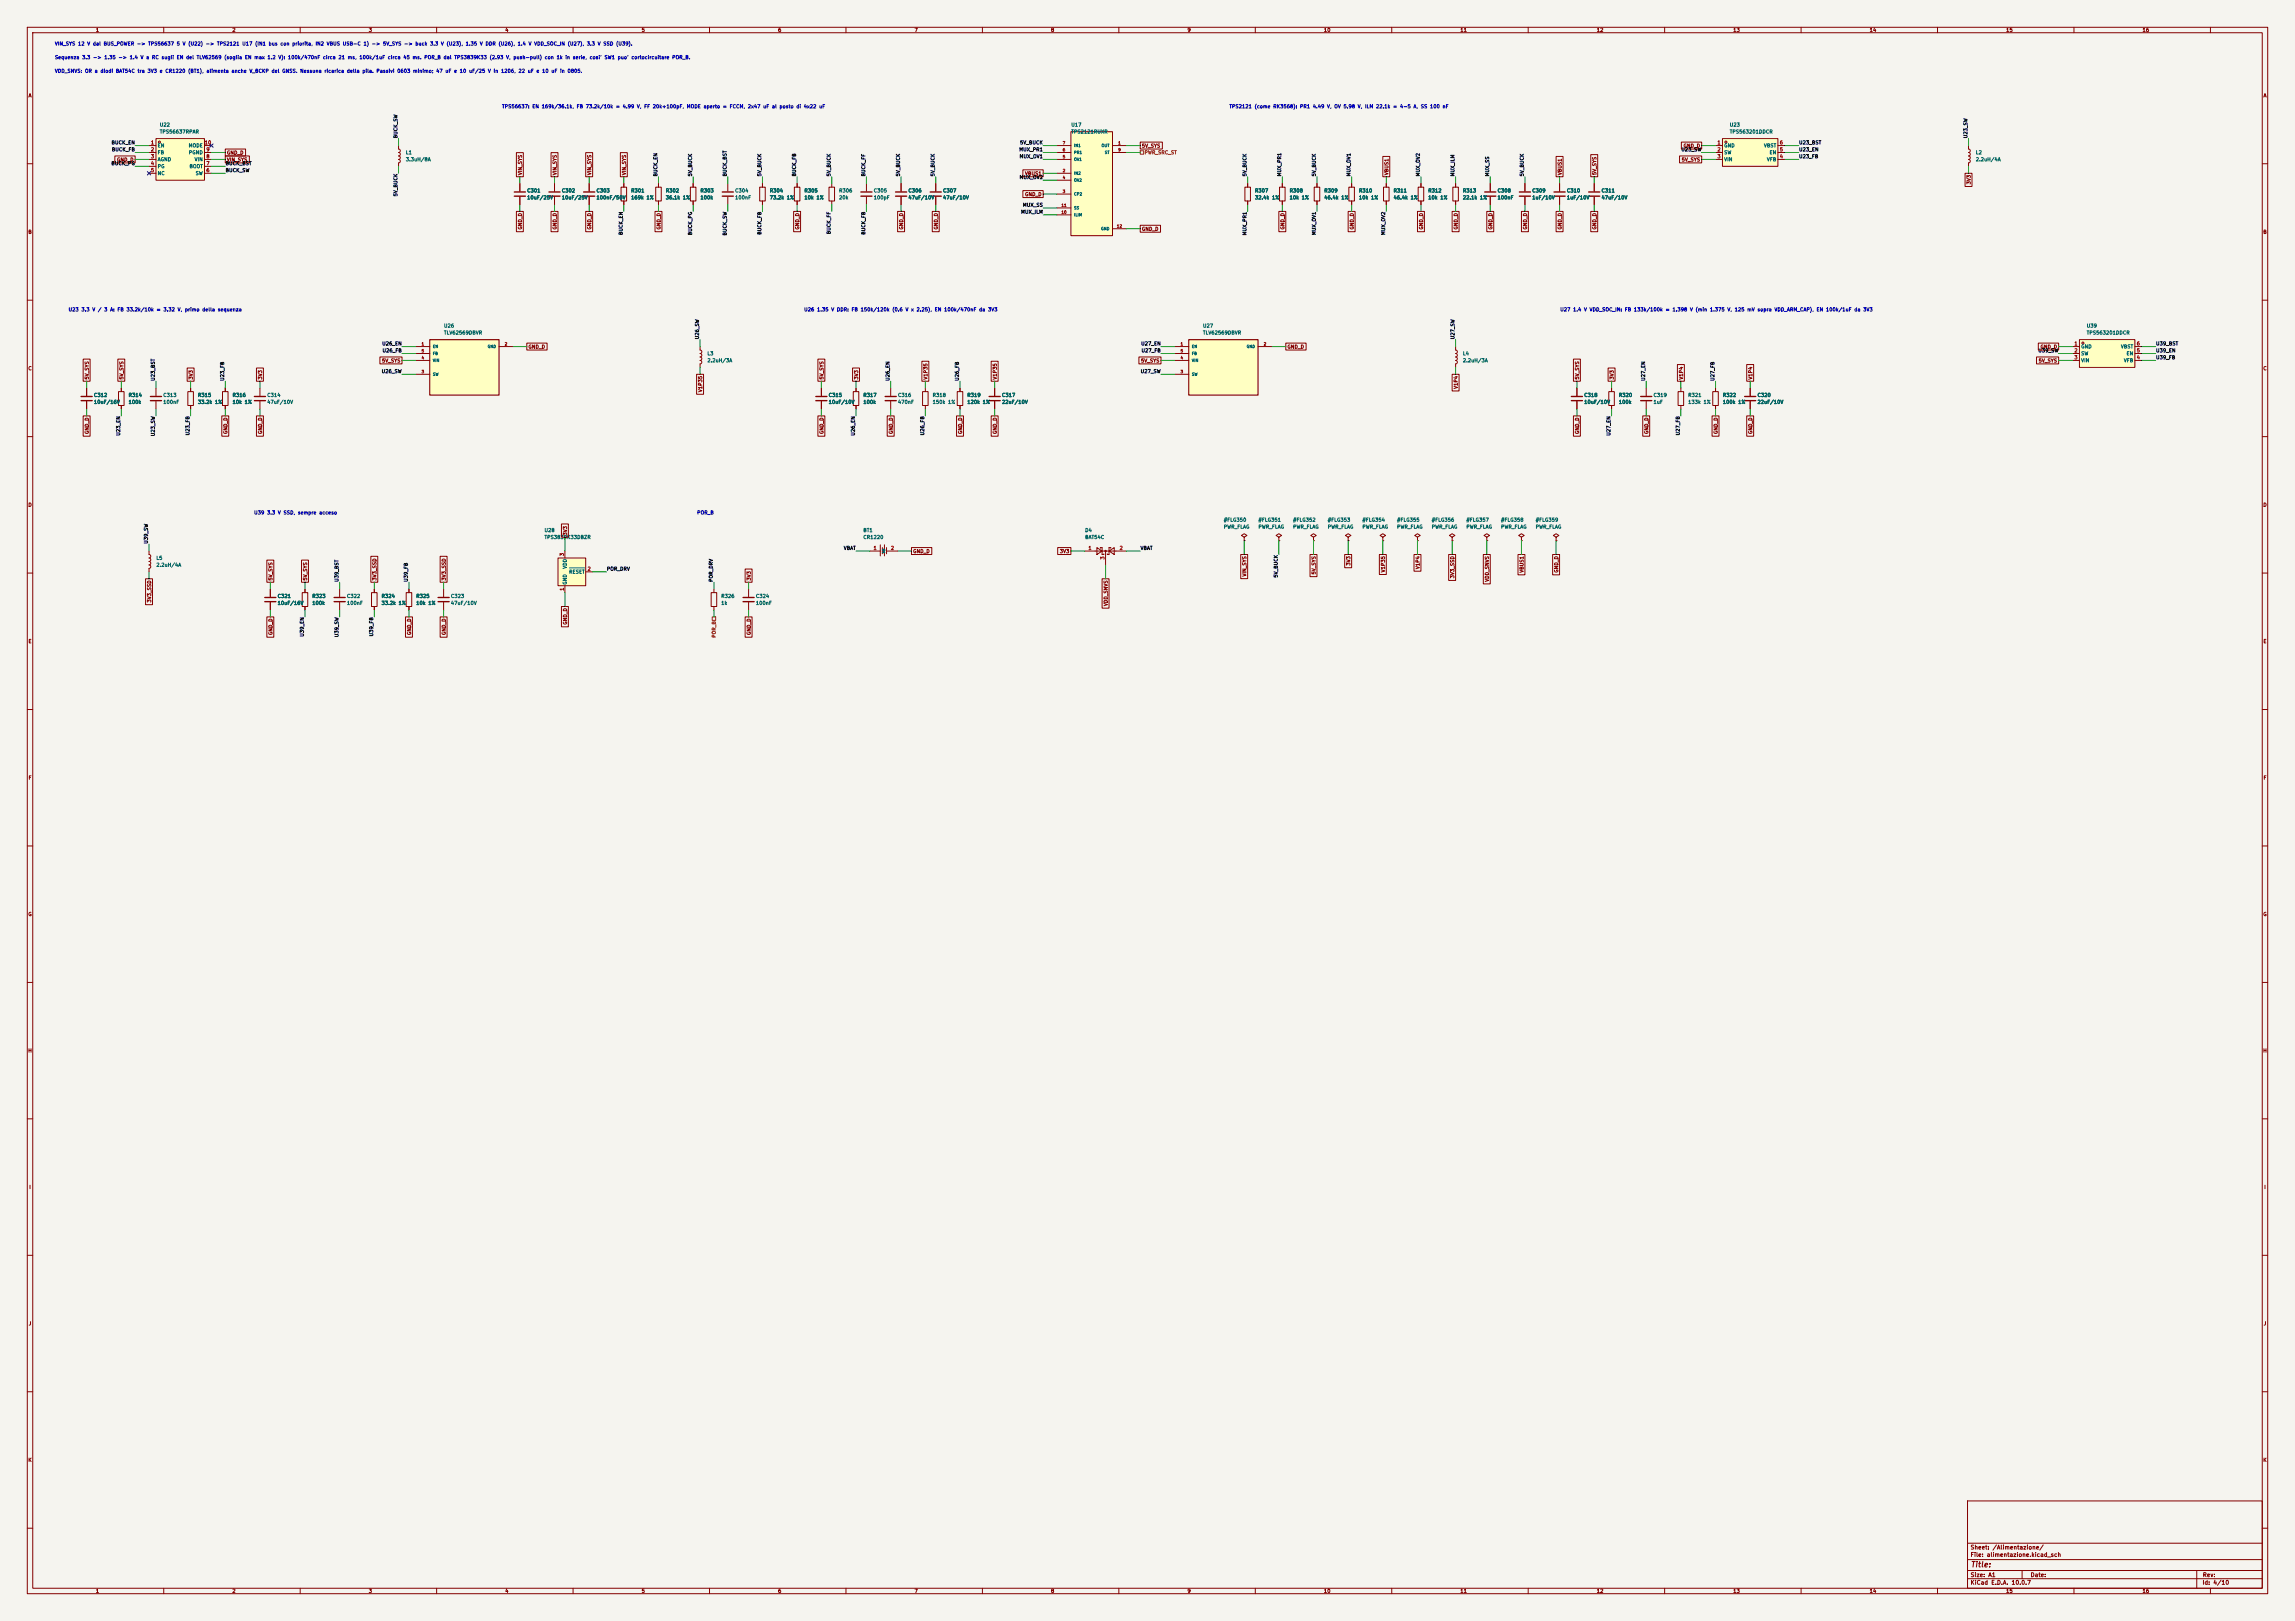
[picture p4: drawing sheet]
<svg xmlns="http://www.w3.org/2000/svg" width="841mm" height="594mm" viewBox="0 0 841 594" stroke-linecap="round" stroke-linejoin="round" font-family="sans-serif">
<defs><g id="words">
<text font-size="2" fill="#840000" x="722" y="574.8">Title:</text>
<g font-size="1.5" fill="#840000">
<text x="721.9" y="568.1">Sheet: /Alimentazione/</text>
<text x="721.9" y="570.8">File: alimentazione.kicad_sch</text>
<text x="721.9" y="581">KiCad E.D.A. 10.0.7</text>
<text x="721.9" y="578.2">Size: A1</text>
<text x="743.9" y="578.2">Date:</text>
<text x="806.9" y="581">Id: 4/10</text>
<text x="807" y="578.2">Rev:</text>
</g>
<g font-size="1.3" fill="#840000">
<text x="35" y="12">1</text>
<text x="85" y="12">2</text>
<text x="135" y="12">3</text>
<text x="185" y="12">4</text>
<text x="235" y="12">5</text>
<text x="285" y="12">6</text>
<text x="335" y="12">7</text>
<text x="385" y="12">8</text>
<text x="435" y="12">9</text>
<text x="485" y="12">10</text>
<text x="535" y="12">11</text>
<text x="585" y="12">12</text>
<text x="635" y="12">13</text>
<text x="685" y="12">14</text>
<text x="735" y="12">15</text>
<text x="785" y="12">16</text>
<text x="10.3" y="36">A</text>
<text x="829.3" y="36">A</text>
<text x="42.7" y="59.5">GND_D</text>
<text x="83" y="56.9">GND_D</text>
<text x="83" y="59.5">VIN_SYS</text>
<text x="418.3" y="54.4">5V_SYS</text>
<text x="616.1" y="59.5">5V_SYS</text>
<text x="616.8" y="54.4">GND_D</text>
<text x="191.6" y="64.3" transform="rotate(-90 191.6 64.3)">VIN_SYS</text>
<text x="204.3" y="64.3" transform="rotate(-90 204.3 64.3)">VIN_SYS</text>
<text x="217" y="64.3" transform="rotate(-90 217 64.3)">VIN_SYS</text>
<text x="229.7" y="64.3" transform="rotate(-90 229.7 64.3)">VIN_SYS</text>
<text x="375.5" y="64.6">VBUS1</text>
<text x="509.1" y="64.3" transform="rotate(-90 509.1 64.3)">VBUS1</text>
<text x="572.6" y="64.3" transform="rotate(-90 572.6 64.3)">VBUS1</text>
<text x="585.3" y="64.3" transform="rotate(-90 585.3 64.3)">5V_SYS</text>
<text x="722.4" y="67.7" transform="rotate(-90 722.4 67.7)">3V3</text>
<text x="375.5" y="72.2">GND_D</text>
<text x="10.2" y="86">B</text>
<text x="191.6" y="84.3" transform="rotate(-90 191.6 84.3)">GND_D</text>
<text x="204.3" y="84.3" transform="rotate(-90 204.3 84.3)">GND_D</text>
<text x="217" y="84.3" transform="rotate(-90 217 84.3)">GND_D</text>
<text x="242.4" y="84.3" transform="rotate(-90 242.4 84.3)">GND_D</text>
<text x="293.2" y="84.3" transform="rotate(-90 293.2 84.3)">GND_D</text>
<text x="331.3" y="84.3" transform="rotate(-90 331.3 84.3)">GND_D</text>
<text x="344" y="84.3" transform="rotate(-90 344 84.3)">GND_D</text>
<text x="418.3" y="84.9">GND_D</text>
<text x="471" y="84.3" transform="rotate(-90 471 84.3)">GND_D</text>
<text x="496.4" y="84.3" transform="rotate(-90 496.4 84.3)">GND_D</text>
<text x="521.8" y="84.3" transform="rotate(-90 521.8 84.3)">GND_D</text>
<text x="534.5" y="84.3" transform="rotate(-90 534.5 84.3)">GND_D</text>
<text x="547.2" y="84.3" transform="rotate(-90 547.2 84.3)">GND_D</text>
<text x="559.9" y="84.3" transform="rotate(-90 559.9 84.3)">GND_D</text>
<text x="572.6" y="84.3" transform="rotate(-90 572.6 84.3)">GND_D</text>
<text x="585.3" y="84.3" transform="rotate(-90 585.3 84.3)">GND_D</text>
<text x="829.2" y="86">B</text>
<text x="193.5" y="128.1">GND_D</text>
<text x="471.6" y="128.1">GND_D</text>
<text x="747.6" y="128.1">GND_D</text>
<text x="10.2" y="136">C</text>
<text x="139.8" y="133.1">5V_SYS</text>
<text x="418" y="133.1">5V_SYS</text>
<text x="746.9" y="133.1">5V_SYS</text>
<text x="829.2" y="136">C</text>
<text x="32.8" y="139.2" transform="rotate(-90 32.8 139.2)">5V_SYS</text>
<text x="45.5" y="139.2" transform="rotate(-90 45.5 139.2)">5V_SYS</text>
<text x="70.9" y="139.2" transform="rotate(-90 70.9 139.2)">3V3</text>
<text x="96.3" y="139.2" transform="rotate(-90 96.3 139.2)">3V3</text>
<text x="257.6" y="143.8" transform="rotate(-90 257.6 143.8)">V1P35</text>
<text x="302" y="139.2" transform="rotate(-90 302 139.2)">5V_SYS</text>
<text x="314.7" y="139.2" transform="rotate(-90 314.7 139.2)">3V3</text>
<text x="340.1" y="139.2" transform="rotate(-90 340.1 139.2)">V1P35</text>
<text x="365.5" y="139.2" transform="rotate(-90 365.5 139.2)">V1P35</text>
<text x="534.5" y="142.6" transform="rotate(-90 534.5 142.6)">V1P4</text>
<text x="578.9" y="139.2" transform="rotate(-90 578.9 139.2)">5V_SYS</text>
<text x="591.6" y="139.2" transform="rotate(-90 591.6 139.2)">3V3</text>
<text x="617" y="139.2" transform="rotate(-90 617 139.2)">V1P4</text>
<text x="642.4" y="139.2" transform="rotate(-90 642.4 139.2)">V1P4</text>
<text x="32.8" y="159.2" transform="rotate(-90 32.8 159.2)">GND_D</text>
<text x="83.6" y="159.2" transform="rotate(-90 83.6 159.2)">GND_D</text>
<text x="96.3" y="159.2" transform="rotate(-90 96.3 159.2)">GND_D</text>
<text x="302" y="159.2" transform="rotate(-90 302 159.2)">GND_D</text>
<text x="327.4" y="159.2" transform="rotate(-90 327.4 159.2)">GND_D</text>
<text x="352.8" y="159.2" transform="rotate(-90 352.8 159.2)">GND_D</text>
<text x="365.5" y="159.2" transform="rotate(-90 365.5 159.2)">GND_D</text>
<text x="578.9" y="159.2" transform="rotate(-90 578.9 159.2)">GND_D</text>
<text x="604.3" y="159.2" transform="rotate(-90 604.3 159.2)">GND_D</text>
<text x="629.7" y="159.2" transform="rotate(-90 629.7 159.2)">GND_D</text>
<text x="642.4" y="159.2" transform="rotate(-90 642.4 159.2)">GND_D</text>
<text x="10.2" y="186">D</text>
<text x="829.2" y="186">D</text>
<text x="208.1" y="196.4" transform="rotate(-90 208.1 196.4)">3V3</text>
<text x="334.5" y="203">GND_D</text>
<text x="388.2" y="203">3V3</text>
<text x="495.1" y="207.4" transform="rotate(-90 495.1 207.4)">3V3</text>
<text x="507.8" y="209.9" transform="rotate(-90 507.8 209.9)">V1P35</text>
<text x="520.5" y="208.7" transform="rotate(-90 520.5 208.7)">V1P4</text>
<text x="100.1" y="212.9" transform="rotate(-90 100.1 212.9)">5V_SYS</text>
<text x="112.8" y="212.9" transform="rotate(-90 112.8 212.9)">5V_SYS</text>
<text x="138.2" y="212.9" transform="rotate(-90 138.2 212.9)">3V3_SSD</text>
<text x="163.6" y="212.9" transform="rotate(-90 163.6 212.9)">3V3_SSD</text>
<text x="275.4" y="212.9" transform="rotate(-90 275.4 212.9)">3V3</text>
<text x="457" y="211.4" transform="rotate(-90 457 211.4)">VIN_SYS</text>
<text x="482.4" y="210.7" transform="rotate(-90 482.4 210.7)">5V_SYS</text>
<text x="533.2" y="212.1" transform="rotate(-90 533.2 212.1)">3V3_SSD</text>
<text x="545.9" y="213.3" transform="rotate(-90 545.9 213.3)">VDD_SNVS</text>
<text x="558.6" y="210" transform="rotate(-90 558.6 210)">VBUS1</text>
<text x="571.3" y="210" transform="rotate(-90 571.3 210)">GND_D</text>
<text x="55.7" y="221" transform="rotate(-90 55.7 221)">3V3_SSD</text>
<text x="406.2" y="222.2" transform="rotate(-90 406.2 222.2)">VDD_SNVS</text>
<text x="100.1" y="232.9" transform="rotate(-90 100.1 232.9)">GND_D</text>
<text x="150.9" y="232.9" transform="rotate(-90 150.9 232.9)">GND_D</text>
<text x="163.6" y="232.9" transform="rotate(-90 163.6 232.9)">GND_D</text>
<text x="208.1" y="229.1" transform="rotate(-90 208.1 229.1)">GND_D</text>
<text x="275.4" y="232.9" transform="rotate(-90 275.4 232.9)">GND_D</text>
<text x="10.3" y="236">E</text>
<text x="829.3" y="236">E</text>
<text x="10.3" y="286">F</text>
<text x="829.3" y="286">F</text>
<text x="10.2" y="336">G</text>
<text x="829.2" y="336">G</text>
<text x="10.2" y="386">H</text>
<text x="829.2" y="386">H</text>
<text x="10.6" y="436">I</text>
<text x="829.6" y="436">I</text>
<text x="10.4" y="486">J</text>
<text x="829.4" y="486">J</text>
<text x="10.2" y="536">K</text>
<text x="829.2" y="536">K</text>
<text x="35" y="584">1</text>
<text x="85" y="584">2</text>
<text x="135" y="584">3</text>
<text x="185" y="584">4</text>
<text x="235" y="584">5</text>
<text x="285" y="584">6</text>
<text x="335" y="584">7</text>
<text x="385" y="584">8</text>
<text x="435" y="584">9</text>
<text x="485" y="584">10</text>
<text x="535" y="584">11</text>
<text x="585" y="584">12</text>
<text x="635" y="584">13</text>
<text x="685" y="584">14</text>
<text x="735" y="584">15</text>
<text x="785" y="584">16</text>
</g>
<g font-size="1.3" fill="#0000c2">
<text x="20" y="17">VIN_SYS 12 V dal BUS_POWER -&gt; TPS56637 5 V (U22) -&gt; TPS2121 U17 (IN1 bus con priorita, IN2 VBUS USB-C 1) -&gt; 5V_SYS -&gt; buck 3.3 V (U23), 1.35 V DDR (U26), 1.4 V VDD_SOC_IN (U27), 3.3 V SSD (U39).</text>
<text x="20" y="22">Sequenza 3.3 -&gt; 1.35 -&gt; 1.4 V a RC sugli EN del TLV62569 (soglia EN max 1.2 V): 100k/470nF circa 21 ms, 100k/1uF circa 45 ms. POR_B dal TPS3839K33 (2.93 V, push-pull) con 1k in serie, cosi' SW1 puo' cortocircuitare POR_B.</text>
<text x="20" y="27">VDD_SNVS: OR a diodi BAT54C tra 3V3 e CR1220 (BT1), alimenta anche V_BCKP del GNSS. Nessuna ricarica della pila. Passivi 0603 minimo; 47 uF e 10 uF/25 V in 1206, 22 uF e 10 uF in 0805.</text>
<text x="183.8" y="40">TPS56637: EN 169k/36.1k, FB 73.2k/10k = 4.99 V, FF 20k+100pF, MODE aperto = FCCM, 2x47 uF al posto di 4x22 uF</text>
<text x="450.3" y="40">TPS2121 (come RK3568): PR1 4.49 V, OV 5.98 V, ILM 22.1k = 4-5 A, SS 100 nF</text>
<text x="25" y="114.4">U23 3.3 V / 3 A: FB 33.2k/10k = 3.32 V, primo della sequenza</text>
<text x="294.5" y="114.4">U26 1.35 V DDR: FB 150k/120k (0.6 V x 2.25), EN 100k/470nF da 3V3</text>
<text x="571.6" y="114.4">U27 1.4 V VDD_SOC_IN: FB 133k/100k = 1.398 V (min 1.375 V, 125 mV sopra VDD_ARM_CAP), EN 100k/1uF da 3V3</text>
<text x="93" y="188.8">U39 3.3 V SSD, sempre acceso</text>
<text x="255.3" y="188.8">POR_B</text>
</g>
<g font-size="1.3" fill="#006464">
<text x="58.4" y="46.7">U22</text>
<text x="392.4" y="46.7">U17</text>
<text x="633.7" y="46.7">U23</text>
<text x="58.4" y="49.2">TPS56637RPAR</text>
<text x="392.4" y="49.2">TPS2121RUXR</text>
<text x="633.7" y="49.2">TPS563201DDCR</text>
<text x="57.6" y="54.3">EN</text>
<text x="57.6" y="56.8">FB</text>
<text x="57.6" y="59.4">AGND</text>
<text x="69" y="54.3">MODE</text>
<text x="69.1" y="56.8">PGND</text>
<text x="71.2" y="59.4">VIN</text>
<text x="148.6" y="56.8">L1</text>
<text x="148.6" y="59.4">3.3uH/8A</text>
<text x="631.7" y="54.3">GND</text>
<text x="631.7" y="56.8">SW</text>
<text x="631.7" y="59.4">VIN</text>
<text x="646.2" y="54.3">VBST</text>
<text x="647.3" y="59.4">VFB</text>
<text x="648.3" y="56.8">EN</text>
<text x="723.9" y="56.8">L2</text>
<text x="723.9" y="59.4">2.2uH/4A</text>
<text x="57.6" y="61.9">PG</text>
<text x="57.6" y="64.5">NC</text>
<text x="69.3" y="61.9">BOOT</text>
<text x="71.5" y="64.5">SW</text>
<text x="193" y="70.8">C301</text>
<text x="205.7" y="70.8">C302</text>
<text x="218.4" y="70.8">C303</text>
<text x="231.1" y="70.8">R301</text>
<text x="243.8" y="70.8">R302</text>
<text x="256.5" y="70.8">R303</text>
<text x="269.2" y="70.8">C304</text>
<text x="281.9" y="70.8">R304</text>
<text x="294.6" y="70.8">R305</text>
<text x="307.3" y="70.8">R306</text>
<text x="320" y="70.8">C305</text>
<text x="332.7" y="70.8">C306</text>
<text x="345.4" y="70.8">C307</text>
<text x="459.7" y="70.8">R307</text>
<text x="472.4" y="70.8">R308</text>
<text x="485.1" y="70.8">R309</text>
<text x="497.8" y="70.8">R310</text>
<text x="510.5" y="70.8">R311</text>
<text x="523.2" y="70.8">R312</text>
<text x="535.9" y="70.8">R313</text>
<text x="548.6" y="70.8">C308</text>
<text x="561.3" y="70.8">C309</text>
<text x="574" y="70.8">C310</text>
<text x="586.7" y="70.8">C311</text>
<text x="193" y="73.4">10uF/25V</text>
<text x="205.7" y="73.4">10uF/25V</text>
<text x="218.4" y="73.4">100nF/50V</text>
<text x="231.1" y="73.4">169k 1%</text>
<text x="243.8" y="73.4">36.1k 1%</text>
<text x="256.5" y="73.4">100k</text>
<text x="269.2" y="73.4">100nF</text>
<text x="281.9" y="73.4">73.2k 1%</text>
<text x="294.6" y="73.4">10k 1%</text>
<text x="307.3" y="73.4">20k</text>
<text x="320" y="73.4">100pF</text>
<text x="332.7" y="73.4">47uF/10V</text>
<text x="345.4" y="73.4">47uF/10V</text>
<text x="459.7" y="73.4">32.4k 1%</text>
<text x="472.4" y="73.4">10k 1%</text>
<text x="485.1" y="73.4">46.4k 1%</text>
<text x="497.8" y="73.4">10k 1%</text>
<text x="510.5" y="73.4">46.4k 1%</text>
<text x="523.2" y="73.4">10k 1%</text>
<text x="535.9" y="73.4">22.1k 1%</text>
<text x="548.6" y="73.4">100nF</text>
<text x="561.3" y="73.4">1uF/10V</text>
<text x="574" y="73.4">1uF/10V</text>
<text x="586.7" y="73.4">47uF/10V</text>
<text x="162.5" y="120.3">U26</text>
<text x="162.5" y="122.9">TLV62569DBVR</text>
<text x="440.7" y="120.3">U27</text>
<text x="440.7" y="122.9">TLV62569DBVR</text>
<text x="764.5" y="120.3">U39</text>
<text x="764.5" y="122.9">TPS563201DDCR</text>
<text x="259.1" y="130.5">L3</text>
<text x="535.9" y="130.5">L4</text>
<text x="762.5" y="128">GND</text>
<text x="762.5" y="130.5">SW</text>
<text x="777" y="128">VBST</text>
<text x="779.1" y="130.5">EN</text>
<text x="259.1" y="133">2.2uH/3A</text>
<text x="535.9" y="133">2.2uH/3A</text>
<text x="762.5" y="133">VIN</text>
<text x="778.1" y="133">VFB</text>
<text x="34.3" y="145.7">C312</text>
<text x="34.3" y="148.3">10uF/16V</text>
<text x="47" y="145.7">R314</text>
<text x="47" y="148.3">100k</text>
<text x="59.7" y="145.7">C313</text>
<text x="59.7" y="148.3">100nF</text>
<text x="72.4" y="145.7">R315</text>
<text x="72.4" y="148.3">33.2k 1%</text>
<text x="85.1" y="145.7">R316</text>
<text x="85.1" y="148.3">10k 1%</text>
<text x="97.8" y="145.7">C314</text>
<text x="97.8" y="148.3">47uF/10V</text>
<text x="303.5" y="145.7">C315</text>
<text x="303.5" y="148.3">10uF/10V</text>
<text x="316.2" y="145.7">R317</text>
<text x="316.2" y="148.3">100k</text>
<text x="328.9" y="145.7">C316</text>
<text x="328.9" y="148.3">470nF</text>
<text x="341.6" y="145.7">R318</text>
<text x="341.6" y="148.3">150k 1%</text>
<text x="354.3" y="145.7">R319</text>
<text x="354.3" y="148.3">120k 1%</text>
<text x="367" y="145.7">C317</text>
<text x="367" y="148.3">22uF/10V</text>
<text x="580.4" y="145.7">C318</text>
<text x="580.4" y="148.3">10uF/10V</text>
<text x="593.1" y="145.7">R320</text>
<text x="593.1" y="148.3">100k</text>
<text x="605.8" y="145.7">C319</text>
<text x="605.8" y="148.3">1uF</text>
<text x="618.5" y="145.7">R321</text>
<text x="618.5" y="148.3">133k 1%</text>
<text x="631.2" y="145.7">R322</text>
<text x="631.2" y="148.3">100k 1%</text>
<text x="643.9" y="145.7">C320</text>
<text x="643.9" y="148.3">22uF/10V</text>
<text x="448.3" y="191.5">#FLG350</text>
<text x="461" y="191.5">#FLG351</text>
<text x="473.7" y="191.5">#FLG352</text>
<text x="486.4" y="191.5">#FLG353</text>
<text x="499.1" y="191.5">#FLG354</text>
<text x="511.8" y="191.5">#FLG355</text>
<text x="524.5" y="191.5">#FLG356</text>
<text x="537.2" y="191.5">#FLG357</text>
<text x="549.9" y="191.5">#FLG358</text>
<text x="562.6" y="191.5">#FLG359</text>
<text x="199.4" y="195.3">U28</text>
<text x="199.4" y="197.8">TPS3839K33DBZR</text>
<text x="316.2" y="195.3">BT1</text>
<text x="316.2" y="197.8">CR1220</text>
<text x="397.5" y="195.3">D4</text>
<text x="397.5" y="197.8">BAT54C</text>
<text x="448.3" y="194">PWR_FLAG</text>
<text x="461" y="194">PWR_FLAG</text>
<text x="473.7" y="194">PWR_FLAG</text>
<text x="486.4" y="194">PWR_FLAG</text>
<text x="499.1" y="194">PWR_FLAG</text>
<text x="511.8" y="194">PWR_FLAG</text>
<text x="524.5" y="194">PWR_FLAG</text>
<text x="537.2" y="194">PWR_FLAG</text>
<text x="549.9" y="194">PWR_FLAG</text>
<text x="562.6" y="194">PWR_FLAG</text>
<text x="323.1" y="202.9">1</text>
<text x="323.2" y="202.9">2</text>
<text x="57.1" y="205.4">L5</text>
<text x="57.1" y="208">2.2uH/4A</text>
<text x="208" y="208.6" transform="rotate(-90 208 208.6)">VDD</text>
<text x="208" y="214.4" transform="rotate(-90 208 214.4)">GND</text>
<text x="208.4" y="210.5">RESET</text>
<text x="101.6" y="219.4">C321</text>
<text x="101.6" y="221.9">10uF/16V</text>
<text x="114.3" y="219.4">R323</text>
<text x="114.3" y="221.9">100k</text>
<text x="127" y="219.4">C322</text>
<text x="127" y="221.9">100nF</text>
<text x="139.7" y="219.4">R324</text>
<text x="139.7" y="221.9">33.2k 1%</text>
<text x="152.4" y="219.4">R325</text>
<text x="152.4" y="221.9">10k 1%</text>
<text x="165.1" y="219.4">C323</text>
<text x="165.1" y="221.9">47uF/10V</text>
<text x="264.1" y="219.4">R326</text>
<text x="264.1" y="221.9">1k</text>
<text x="276.8" y="219.4">C324</text>
<text x="276.8" y="221.9">100nF</text>
</g>
<g font-size="1.3" fill="#0f0f0f">
<text x="40.7" y="53.2">BUCK_EN</text>
<text x="145.9" y="50.8" transform="rotate(-90 145.9 50.8)">BUCK_SW</text>
<text x="373.6" y="53.2">5V_BUCK</text>
<text x="659.1" y="53.2">U23_BST</text>
<text x="721.2" y="50.8" transform="rotate(-90 721.2 50.8)">U23_SW</text>
<text x="40.8" y="55.8">BUCK_FB</text>
<text x="373.3" y="55.8">MUX_PR1</text>
<text x="373.5" y="58.3">MUX_OV1</text>
<text x="616" y="55.8">U23_SW</text>
<text x="659.1" y="58.3">U23_FB</text>
<text x="659.1" y="55.8">U23_EN</text>
<text x="40.7" y="60.8">BUCK_PG</text>
<text x="82.5" y="60.8">BUCK_BST</text>
<text x="82.5" y="63.4">BUCK_SW</text>
<text x="241.2" y="64.8" transform="rotate(-90 241.2 64.8)">BUCK_EN</text>
<text x="253.9" y="64.8" transform="rotate(-90 253.9 64.8)">5V_BUCK</text>
<text x="266.6" y="64.8" transform="rotate(-90 266.6 64.8)">BUCK_BST</text>
<text x="279.3" y="64.8" transform="rotate(-90 279.3 64.8)">5V_BUCK</text>
<text x="292" y="64.8" transform="rotate(-90 292 64.8)">BUCK_FB</text>
<text x="304.7" y="64.8" transform="rotate(-90 304.7 64.8)">5V_BUCK</text>
<text x="317.4" y="64.8" transform="rotate(-90 317.4 64.8)">BUCK_FF</text>
<text x="330.1" y="64.8" transform="rotate(-90 330.1 64.8)">5V_BUCK</text>
<text x="342.8" y="64.8" transform="rotate(-90 342.8 64.8)">5V_BUCK</text>
<text x="373.5" y="65.9">MUX_OV2</text>
<text x="457.1" y="64.8" transform="rotate(-90 457.1 64.8)">5V_BUCK</text>
<text x="469.8" y="64.8" transform="rotate(-90 469.8 64.8)">MUX_PR1</text>
<text x="482.5" y="64.8" transform="rotate(-90 482.5 64.8)">5V_BUCK</text>
<text x="495.2" y="64.8" transform="rotate(-90 495.2 64.8)">MUX_OV1</text>
<text x="520.6" y="64.8" transform="rotate(-90 520.6 64.8)">MUX_OV2</text>
<text x="533.3" y="64.8" transform="rotate(-90 533.3 64.8)">MUX_ILM</text>
<text x="546" y="64.8" transform="rotate(-90 546 64.8)">MUX_SS</text>
<text x="558.7" y="64.8" transform="rotate(-90 558.7 64.8)">5V_BUCK</text>
<text x="145.9" y="72.1" transform="rotate(-90 145.9 72.1)">5V_BUCK</text>
<text x="374.7" y="76.1">MUX_SS</text>
<text x="374" y="78.6">MUX_ILM</text>
<text x="228.5" y="86.3" transform="rotate(-90 228.5 86.3)">BUCK_EN</text>
<text x="253.9" y="86.3" transform="rotate(-90 253.9 86.3)">BUCK_PG</text>
<text x="266.6" y="86.5" transform="rotate(-90 266.6 86.5)">BUCK_SW</text>
<text x="279.3" y="86.2" transform="rotate(-90 279.3 86.2)">BUCK_FB</text>
<text x="304.7" y="86" transform="rotate(-90 304.7 86)">BUCK_FF</text>
<text x="317.4" y="86.2" transform="rotate(-90 317.4 86.2)">BUCK_FB</text>
<text x="457.1" y="86.4" transform="rotate(-90 457.1 86.4)">MUX_PR1</text>
<text x="482.5" y="86.3" transform="rotate(-90 482.5 86.3)">MUX_OV1</text>
<text x="507.9" y="86.3" transform="rotate(-90 507.9 86.3)">MUX_OV2</text>
<text x="256.4" y="124.5" transform="rotate(-90 256.4 124.5)">U26_SW</text>
<text x="533.3" y="124.5" transform="rotate(-90 533.3 124.5)">U27_SW</text>
<text x="139.9" y="126.9">U26_EN</text>
<text x="140" y="129.4">U26_FB</text>
<text x="418" y="126.9">U27_EN</text>
<text x="418.1" y="129.4">U27_FB</text>
<text x="746.8" y="129.4">U39_SW</text>
<text x="789.9" y="132">U39_FB</text>
<text x="789.9" y="129.4">U39_EN</text>
<text x="789.9" y="126.9">U39_BST</text>
<text x="139.7" y="137">U26_SW</text>
<text x="417.8" y="137">U27_SW</text>
<text x="57" y="139.7" transform="rotate(-90 57 139.7)">U23_BST</text>
<text x="82.4" y="139.7" transform="rotate(-90 82.4 139.7)">U23_FB</text>
<text x="326.3" y="139.7" transform="rotate(-90 326.3 139.7)">U26_EN</text>
<text x="351.7" y="139.7" transform="rotate(-90 351.7 139.7)">U26_FB</text>
<text x="603.1" y="139.7" transform="rotate(-90 603.1 139.7)">U27_EN</text>
<text x="628.5" y="139.7" transform="rotate(-90 628.5 139.7)">U27_FB</text>
<text x="44.3" y="159.8" transform="rotate(-90 44.3 159.8)">U23_EN</text>
<text x="57" y="160" transform="rotate(-90 57 160)">U23_SW</text>
<text x="69.7" y="159.7" transform="rotate(-90 69.7 159.7)">U23_FB</text>
<text x="313.6" y="159.8" transform="rotate(-90 313.6 159.8)">U26_EN</text>
<text x="339" y="159.7" transform="rotate(-90 339 159.7)">U26_FB</text>
<text x="590.4" y="159.8" transform="rotate(-90 590.4 159.8)">U27_EN</text>
<text x="615.8" y="159.7" transform="rotate(-90 615.8 159.7)">U27_FB</text>
<text x="54.5" y="199.4" transform="rotate(-90 54.5 199.4)">U39_SW</text>
<text x="309" y="201.8">VBAT</text>
<text x="417.8" y="201.8">VBAT</text>
<text x="222.2" y="209.4">POR_DRV</text>
<text x="124.3" y="213.4" transform="rotate(-90 124.3 213.4)">U39_BST</text>
<text x="149.7" y="213.4" transform="rotate(-90 149.7 213.4)">U39_FB</text>
<text x="261.5" y="213.4" transform="rotate(-90 261.5 213.4)">POR_DRV</text>
<text x="468.5" y="211.8" transform="rotate(-90 468.5 211.8)">5V_BUCK</text>
<text x="111.6" y="233.5" transform="rotate(-90 111.6 233.5)">U39_EN</text>
<text x="124.3" y="233.7" transform="rotate(-90 124.3 233.7)">U39_SW</text>
<text x="137" y="233.4" transform="rotate(-90 137 233.4)">U39_FB</text>
</g>
<g font-size="1.3" fill="#a90000">
<text x="55.1" y="53.2">1</text>
<text x="74.9" y="53.2">10</text>
<text x="629.2" y="53.2">1</text>
<text x="652" y="53.2">6</text>
<text x="55.1" y="55.7">2</text>
<text x="55.1" y="58.3">3</text>
<text x="75.5" y="58.3">8</text>
<text x="75.5" y="55.7">9</text>
<text x="629.2" y="55.7">2</text>
<text x="629.2" y="58.3">3</text>
<text x="652" y="58.3">4</text>
<text x="652" y="55.7">5</text>
<text x="55.1" y="60.8">4</text>
<text x="55.1" y="63.4">5</text>
<text x="75.5" y="63.4">6</text>
<text x="75.5" y="60.8">7</text>
<text x="760" y="126.9">1</text>
<text x="760" y="129.4">2</text>
<text x="760" y="131.9">3</text>
<text x="782.9" y="131.9">4</text>
<text x="782.9" y="129.4">5</text>
<text x="782.9" y="126.9">6</text>
<text x="206.9" y="203.9" transform="rotate(-90 206.9 203.9)">3</text>
<text x="319.9" y="201.8">1</text>
<text x="326.3" y="201.8">2</text>
<text x="398.7" y="201.8">1</text>
<text x="410.1" y="201.8">2</text>
<text x="215.2" y="209.4">2</text>
<text x="405" y="205.2" transform="rotate(-90 405 205.2)">3</text>
<text x="206.9" y="216.6" transform="rotate(-90 206.9 216.6)">1</text>
</g>
<g font-size="1.3" fill="#725600">
<text x="419.3" y="56.8">PWR_SRC_ST</text>
<text x="262.6" y="233.9" transform="rotate(-90 262.6 233.9)">POR_B</text>
</g>
<g font-size="1" fill="#a90000">
<text x="389.3" y="53.2">7</text>
<text x="409.6" y="53.2">1</text>
<text x="389.3" y="58.2">5</text>
<text x="389.3" y="55.7">6</text>
<text x="409.6" y="55.7">9</text>
<text x="389.3" y="63.3">2</text>
<text x="389.3" y="65.9">4</text>
<text x="389.3" y="70.9">3</text>
<text x="388.8" y="76">11</text>
<text x="388.8" y="78.6">10</text>
<text x="409.1" y="83.6">12</text>
<text x="154.4" y="126.8">1</text>
<text x="154.4" y="131.9">4</text>
<text x="154.4" y="129.4">5</text>
<text x="184.8" y="126.8">2</text>
<text x="432.5" y="126.8">1</text>
<text x="432.5" y="131.9">4</text>
<text x="432.5" y="129.4">5</text>
<text x="463" y="126.8">2</text>
<text x="154.4" y="137">3</text>
<text x="432.5" y="137">3</text>
</g>
<g font-size="1" fill="#006464">
<text x="393.4" y="59.2">OV1</text>
<text x="393.4" y="56.6">PR1</text>
<text x="393.4" y="54.1">IN1</text>
<text x="403.5" y="54.1">OUT</text>
<text x="404.7" y="56.6">ST</text>
<text x="393.4" y="64.3">IN2</text>
<text x="393.4" y="71.9">CP2</text>
<text x="393.4" y="66.8">OV2</text>
<text x="393.4" y="77">SS</text>
<text x="393.4" y="79.5">ILIM</text>
<text x="403.4" y="84.6">GND</text>
<text x="158.5" y="127.8">EN</text>
<text x="158.5" y="130.3">FB</text>
<text x="178.6" y="127.8">GND</text>
<text x="436.6" y="127.8">EN</text>
<text x="436.6" y="130.3">FB</text>
<text x="456.7" y="127.8">GND</text>
<text x="158.5" y="137.9">SW</text>
<text x="158.5" y="132.8">VIN</text>
<text x="436.6" y="137.9">SW</text>
<text x="436.6" y="132.8">VIN</text>
</g>
</g></defs>
<path d="M0 0h841v594h-841z" fill="#f5f4ef" stroke="#f5f4ef" stroke-width=".37"/>
<g fill="none" stroke="#840000" stroke-width=".37">
<path d="M10 10h821v574h-821zM12 12h817v570h-817zM60 10v2M110 10v2M160 10v2M210 10v2M260 10v2M310 10v2M360 10v2M410 10v2M460 10v2M510 10v2"/>
<path d="M560 10v2M610 10v2M660 10v2M710 10v2M760 10v2M810 10v2M10 60h2M829 60h2M190.5 67.3v2.8M190.5 72.1v2.8M203.2 67.3v2.8M203.2 72.1v2.8"/>
<path d="M215.9 67.3v2.8M215.9 72.1v2.8M227.6 68.6h2v5.1h-2zM228.6 67.3v1.3M228.6 73.7v1.2M240.3 68.6h2v5.1h-2zM241.3 67.3v1.3M241.3 73.7v1.2M253 68.6h2v5.1h-2zM254 67.3v1.3M254 73.7v1.2M266.7 67.3v2.8"/>
<path d="M266.7 72.1v2.8M507 68.6h2v5.1h-2zM508 67.3v1.3M508 73.7v1.2M519.7 68.6h2v5.1h-2zM520.7 67.3v1.3M520.7 73.7v1.2M10 110h2M829 110h2M10 160h2M829 160h2M494 196.8l1-.6-1-.6-1 .6 1 .6v1.3"/>
<path d="M494 198.1h.1M506.7 196.8l1-.6-1-.6-1 .6 1 .6v1.3M506.7 198.1h.1M519.4 196.8l1-.6-1-.6-1 .6 1 .6v1.3M519.4 198.1h.1M532.1 196.8l1-.6-1-.6-1 .6 1 .6v1.3M532.1 198.1h.1M544.8 196.8l1-.6-1-.6-1 .6 1 .6v1.3M544.8 198.1h.1M557.5 196.8l1-.6-1-.6-1 .6 1 .6v1.3M557.5 198.1h.1M10 210h2"/>
<path d="M136.1 217.2h2.1v5h-2.1zM137.2 215.9v1.3M148.8 217.2h2.1v5h-2.1zM149.9 215.9v1.3M162.6 215.9v2.8M829 210h2M137.2 222.2v1.3M149.9 222.2v1.3M162.6 220.7v2.8M10 260h2M829 260h2M10 310h2"/>
<path d="M829 310h2M10 360h2M829 360h2M10 410h2M829 410h2M10 460h2M829 460h2M10 510h2M829 510h2M10 560h2M721 550h108v32h-108zM829 560h2"/>
<path d="M721 578.5h108M721 575.5h108M721 571.5h108M721 565.5h108M741 575.5v3M805 575.5v6.5M60 582v2M110 582v2M160 582v2M210 582v2M260 582v2M310 582v2"/>
<path d="M360 582v2M410 582v2M460 582v2M510 582v2M560 582v2M610 582v2M660 582v2M710 582v2M760 582v2M810 582v2"/>
</g>
<path d="M188.5 70.4h4M188.5 71.9h4M201.2 70.4h4M201.2 71.9h4M213.9 70.4h4M213.9 71.9h4M264.7 70.4h4M264.7 71.9h4M160.5 218.9h4.1M160.5 220.5h4.1" fill="none" stroke="#840000" stroke-width=".51"/>
<path d="M204.5 204.5h10.1v10.1h-10.1z" fill="#ffffc2"/>
<g fill="none" stroke="#840000" stroke-width=".37">
<path d="M603.2 142.2v2.8M603.2 147.1v2.8M455.9 196.8l1-.6-1-.6-1 .6 1 .6v1.3M455.9 198.1h.1M468.6 196.8l1-.6-1-.6-1 .6 1 .6v1.3M468.6 198.1h.1M481.3 196.8l1-.6-1-.6-1 .6 1 .6v1.3M481.3 198.1h.1M204.5 204.5h10.1v10.1h-10.1zM207 201.9v2.6M207 214.6v2.6M214.6 209.5h2.6"/>
<path d="M260.6 217.2h2v5h-2zM261.6 215.9v1.3M274.3 215.9v2.8M261.6 222.2v1.3M274.3 220.7v2.8"/>
</g>
<path d="M208.7 208.1h5.4" fill="none" stroke="#006464" stroke-width=".37"/>
<path d="M601.2 145.3h4.1M601.2 146.8h4.1M272.3 218.9h4.1M272.3 220.5h4.1" fill="none" stroke="#840000" stroke-width=".51"/>
<path d="M631.2 50.8h20.3v10.2h-20.3z" fill="#ffffc2"/>
<g fill="none" stroke="#840000" stroke-width=".37">
<path d="M628.6 53.3h2.6M628.6 55.9h2.6M628.6 58.4h2.6M631.2 50.8h20.3v10.2h-20.3zM651.5 53.3h2.5M651.5 55.9h2.5M651.5 58.4h2.5M721.4 53.3v1.3l.4 .2 .2 .4-.2 .5-.4 .2 .4 .2 .2 .4-.2 .5-.4 .2 .4 .1 .2 .5-.2 .4-.4 .2 .4 .2 .2 .5-.2 .4-.4 .2v1.3M571.5 67.3v2.8M571.5 72.1v2.8M584.2 67.3v2.8M584.2 72.1v2.8"/>
<circle cx="632.5" cy="52.1" r=".38"/>
</g>
<path d="M569.5 70.4h4M569.5 71.9h4M582.2 70.4h4M582.2 71.9h4" fill="none" stroke="#840000" stroke-width=".51"/>
<path d="M762 124.5h20.3v10.1h-20.3z" fill="#ffffc2"/>
<g fill="none" stroke="#840000" stroke-width=".37">
<path d="M468.9 68.6h2v5.1h-2zM469.9 67.3v1.3M469.9 73.7v1.2M481.6 68.6h2v5.1h-2zM482.6 67.3v1.3M482.6 73.7v1.2M494.3 68.6h2v5.1h-2zM495.3 67.3v1.3M495.3 73.7v1.2M533.4 127v1.3l.5 .2 .1 .4-.1 .5-.5 .1 .5 .2 .1 .5-.1 .4-.5 .2 .5 .2 .1 .4-.1 .5-.5 .2 .5 .2 .1 .4-.1 .5-.5 .2v1.2M759.5 127h2.5M759.5 129.5h2.5"/>
<path d="M759.5 132.1h2.5M762 124.5h20.3v10.1h-20.3zM782.3 127h2.6M782.3 129.5h2.6M782.3 132.1h2.6M577.8 142.2v2.8M577.8 147.1v2.8M589.5 143.5h2.1v5.1h-2.1zM590.5 142.2v1.3M590.5 148.6v1.3M614.9 143.5h2.1v5.1h-2.1zM615.9 142.2v1.3"/>
<path d="M615.9 148.6v1.3M627.6 143.5h2.1v5.1h-2.1zM628.6 142.2v1.3M628.6 148.6v1.3M641.3 142.2v2.8M641.3 147.1v2.8M570.2 196.8l1-.6-1-.6-1 .6 1 .6v1.3M570.2 198.1h.1"/>
<circle cx="763.3" cy="125.7" r=".38"/>
</g>
<path d="M575.8 145.3h4.1M575.8 146.8h4.1M639.3 145.3h4.1M639.3 146.8h4.1" fill="none" stroke="#840000" stroke-width=".51"/>
<path d="M57.1 50.8h17.8v15.2h-17.8z" fill="#ffffc2"/>
<g fill="none" stroke="#840000" stroke-width=".37">
<path d="M54.6 53.3h2.5M54.6 55.9h2.5M54.6 58.4h2.5M57.1 50.8h17.8v15.2h-17.8zM74.9 53.3h2.6M74.9 55.9h2.6M74.9 58.4h2.6M146 53.3v1.3l.5 .2 .2 .4-.2 .5-.5 .2 .5 .2 .2 .4-.2 .5-.5 .2 .5 .1 .2 .5-.2 .4-.5 .2 .5 .2 .2 .5-.2 .4-.5 .2v1.3M54.6 61h2.5M54.6 63.5h2.5M74.9 61h2.6M74.9 63.5h2.6"/>
<path d="M456.2 68.6h2v5.1h-2zM457.2 67.3v1.3M457.2 73.7v1.2M558.8 67.3v2.8M558.8 72.1v2.8M256.5 127v1.3l.5 .2 .2 .4-.2 .5-.5 .1 .5 .2 .2 .5-.2 .4-.5 .2 .5 .2 .2 .4-.2 .5-.5 .2 .5 .2 .2 .4-.2 .5-.5 .2v1.2"/>
<circle cx="58.4" cy="52.1" r=".38"/>
</g>
<path d="M556.8 70.4h4M556.8 71.9h4" fill="none" stroke="#840000" stroke-width=".51"/>
<path d="M157.5 124.5h25.4v20.3h-25.4z" fill="#ffffc2"/>
<path d="M157.5 124.5h25.4v20.3h-25.4z" fill="none" stroke="#840000" stroke-width=".41"/>
<g fill="none" stroke="#840000" stroke-width=".37">
<path d="M278.4 68.6h2v5.1h-2zM279.4 67.3v1.3M279.4 73.7v1.2M291.1 68.6h2v5.1h-2zM292.1 67.3v1.3M292.1 73.7v1.2M342.9 67.3v2.8M342.9 72.1v2.8M532.4 68.6h2v5.1h-2zM533.4 67.3v1.3M533.4 73.7v1.2M546.1 67.3v2.8"/>
<path d="M546.1 72.1v2.8M152.4 127h5.1M152.4 137.2h5.1M152.4 132.1h5.1M152.4 129.5h5.1M182.9 127h5.1M301 142.2v2.8M301 147.1v2.8M312.7 143.5h2v5.1h-2zM313.7 142.2v1.3M313.7 148.6v1.3M326.4 142.2v2.8"/>
<path d="M326.4 147.1v2.8M338.1 143.5h2v5.1h-2zM339.1 142.2v1.3M339.1 148.6v1.3M350.8 143.5h2v5.1h-2zM351.8 142.2v1.3M351.8 148.6v1.3M364.5 142.2v2.8M364.5 147.1v2.8M322.6 199.6v4.1M324.1 199.6v4.1M54.6 201.9v1.3l.5 .2 .2 .4-.2 .5-.5 .2 .5 .2 .2 .4-.2 .5-.5 .1 .5 .2 .2 .5-.2 .4-.5 .2 .5 .2 .2 .4-.2 .5-.5 .2v1.2"/>
<path d="M99.1 215.9v2.8M110.7 217.2h2.1v5h-2.1zM111.8 215.9v1.3M124.5 215.9v2.8M318.8 201.9h3.8M323.3 200.7v2.2M324.9 200.7v2.2M325.1 201.9h3.8M99.1 220.7v2.8M111.8 222.2v1.3M124.5 220.7v2.8"/>
</g>
<g fill="none" stroke="#840000" stroke-width=".51">
<path d="M340.9 70.4h4M340.9 71.9h4M544.1 70.4h4M544.1 71.9h4M299 145.3h4M299 146.8h4M324.4 145.3h4M324.4 146.8h4M362.5 145.3h4M362.5 146.8h4M97 218.9h4.1M122.4 218.9h4.1"/>
<path d="M97 220.5h4.1M122.4 220.5h4.1"/>
</g>
<path d="M392.4 48.3h15.3v38.1h-15.3z" fill="#ffffc2"/>
<g fill="none" stroke="#840000" stroke-width=".37">
<path d="M387.3 53.3h5.1M387.3 58.4h5.1M387.3 55.9h5.1M392.4 48.3h15.3v38.1h-15.3zM407.7 53.3h5M407.7 55.9h5M387.3 63.5h5.1M387.3 71.1h5.1M387.3 66h5.1M387.3 78.7h5.1M387.3 76.2h5.1M407.7 83.8h5"/>
<path d="M57.1 142.2v2.8M57.1 147.1v2.8M81.5 143.5h2.1v5.1h-2.1zM82.5 142.2v1.3M82.5 148.6v1.3M95.2 142.2v2.8M95.2 147.1v2.8"/>
</g>
<path d="M55.1 145.3h4.1M55.1 146.8h4.1M93.2 145.3h4.1M93.2 146.8h4.1" fill="none" stroke="#840000" stroke-width=".51"/>
<path d="M435.6 124.5h25.4v20.3h-25.4z" fill="#ffffc2"/>
<path d="M435.6 124.5h25.4v20.3h-25.4z" fill="none" stroke="#840000" stroke-width=".41"/>
<g fill="none" stroke="#840000" stroke-width=".37">
<path d="M42.1 57.1h7.4v2.6h-7.4zM82.5 54.6h7.5v2.5h-7.5zM82.5 57.1h8.9v2.6h-8.9zM189.2 55.9h2.6v8.9h-2.6zM201.9 55.9h2.6v8.9h-2.6zM214.6 55.9h2.6v8.9h-2.6zM227.3 55.9h2.6v8.9h-2.6zM417.8 52.1h8.1v2.5h-8.1zM506.7 57.3h2.6v7.5h-2.6zM570.2 57.3h2.6v7.5h-2.6zM582.9 56.7h2.6v8.1h-2.6zM615.5 57.1h8.1v2.6h-8.1z"/>
<path d="M616.1 52.1h7.5v2.5h-7.5zM189.2 77.5h2.6v7.4h-2.6zM190.5 67.3v2.8M190.5 72.1v2.8M201.9 77.5h2.6v7.4h-2.6zM203.2 67.3v2.8M203.2 72.1v2.8M214.6 77.5h2.6v7.4h-2.6zM215.9 67.3v2.8M215.9 72.1v2.8M228.6 67.3v1.3M228.6 73.7v1.2"/>
<path d="M240 77.5h2.6v7.4h-2.6zM241.3 67.3v1.3M241.3 73.7v1.2M254 67.3v1.3M254 73.7v1.2M279.4 67.3v1.3M279.4 73.7v1.2M290.8 77.5h2.6v7.4h-2.6zM292.1 67.3v1.3M292.1 73.7v1.2M303.8 68.6h2v5.1h-2zM304.8 67.3v1.3"/>
<path d="M304.8 73.7v1.2M317.5 67.3v2.8M317.5 72.1v2.8M328.9 77.5h2.6v7.4h-2.6zM330.2 67.3v2.8M330.2 72.1v2.8M341.6 77.5h2.6v7.4h-2.6zM342.9 67.3v2.8M342.9 72.1v2.8M374.8 69.8h7.5v2.6h-7.5zM374.8 62.2h7.5v2.6h-7.5zM457.2 67.3v1.3"/>
<path d="M457.2 73.7v1.2M468.6 77.5h2.6v7.4h-2.6zM469.9 67.3v1.3M469.9 73.7v1.2M482.6 67.3v1.3M482.6 73.7v1.2M494 77.5h2.6v7.4h-2.6zM495.3 67.3v1.3M495.3 73.7v1.2M508 67.3v1.3M508 73.7v1.2M519.4 77.5h2.6v7.4h-2.6z"/>
<path d="M520.7 67.3v1.3M520.7 73.7v1.2M532.1 77.5h2.6v7.4h-2.6zM533.4 67.3v1.3M533.4 73.7v1.2M544.8 77.5h2.6v7.4h-2.6zM546.1 67.3v2.8M546.1 72.1v2.8M557.5 77.5h2.6v7.4h-2.6zM558.8 67.3v2.8M558.8 72.1v2.8M570.2 77.5h2.6v7.4h-2.6z"/>
<path d="M571.5 67.3v2.8M571.5 72.1v2.8M582.9 77.5h2.6v7.4h-2.6zM584.2 67.3v2.8M584.2 72.1v2.8M720.1 63.5h2.5v4.8h-2.5zM417.8 82.5h7.5v2.6h-7.5zM30.5 131.6h2.5v8.1h-2.5zM43.2 131.6h2.5v8.1h-2.5zM68.6 134.9h2.5v4.8h-2.5zM94 134.9h2.5v4.8h-2.5zM139.2 130.8h8.1v2.5h-8.1z"/>
<path d="M193 125.7h7.5v2.6h-7.5zM255.3 137.2h2.5v7.3h-2.5zM299.7 131.6h2.6v8.1h-2.6zM312.4 134.9h2.6v4.8h-2.6zM337.8 132.4h2.6v7.3h-2.6zM363.2 132.4h2.6v7.3h-2.6zM417.3 130.8h8.1v2.5h-8.1zM430.5 127h5.1M430.5 137.2h5.1M430.5 132.1h5.1M430.5 129.5h5.1M461 127h5.1"/>
<path d="M471.2 125.7h7.4v2.6h-7.4zM532.1 137.2h2.6v6.1h-2.6zM576.6 131.6h2.5v8.1h-2.5zM589.3 134.9h2.5v4.8h-2.5zM614.7 133.6h2.5v6.1h-2.5zM640.1 133.6h2.5v6.1h-2.5zM746.3 130.8h8.1v2.5h-8.1zM746.9 125.7h7.5v2.6h-7.5zM30.5 152.4h2.5v7.4h-2.5zM31.7 142.2v2.8M31.7 147.1v2.8M43.4 143.5h2.1v5.1h-2.1z"/>
<path d="M44.4 142.2v1.3M44.4 148.6v1.3M68.8 143.5h2.1v5.1h-2.1zM69.8 142.2v1.3M69.8 148.6v1.3M81.3 152.4h2.5v7.4h-2.5zM82.5 142.2v1.3M82.5 148.6v1.3M94 152.4h2.5v7.4h-2.5zM299.7 152.4h2.6v7.4h-2.6zM301 142.2v2.8M301 147.1v2.8"/>
<path d="M313.7 142.2v1.3M313.7 148.6v1.3M325.1 152.4h2.6v7.4h-2.6zM350.5 152.4h2.6v7.4h-2.6zM351.8 142.2v1.3M351.8 148.6v1.3M363.2 152.4h2.6v7.4h-2.6zM364.5 142.2v2.8M364.5 147.1v2.8M576.6 152.4h2.5v7.4h-2.5zM577.8 142.2v2.8M577.8 147.1v2.8"/>
<path d="M590.5 142.2v1.3M590.5 148.6v1.3M602 152.4h2.5v7.4h-2.5zM627.4 152.4h2.5v7.4h-2.5zM628.6 142.2v1.3M628.6 148.6v1.3M640.1 152.4h2.5v7.4h-2.5zM641.3 142.2v2.8M641.3 147.1v2.8M205.7 192h2.6v4.8h-2.6zM53.3 212.1h2.6v9.5h-2.6zM97.8 205.3h2.5v8.1h-2.5z"/>
<path d="M99.1 215.9v2.8M110.5 205.3h2.5v8.1h-2.5zM111.8 215.9v1.3M135.9 203.9h2.5v9.5h-2.5zM137.2 215.9v1.3M149.9 215.9v1.3M161.3 203.9h2.5v9.5h-2.5zM273 208.5h2.6v4.9h-2.6zM334 200.7h7.5v2.5h-7.5zM387.6 200.7h4.8v2.5h-4.8zM397.5 201.9h15.2M402 200.7l1.9 1.2-1.9 1.3z"/>
<path d="M403.2 200.9v-.2h.7v2.5h.6v-.3M403.9 212.1h2.5v10.8h-2.5zM405.1 201.9v5.1M406.4 201.9l1.9-1.2v2.5zM407 200.9v-.2h-.6v2.5h-.6v-.3M454.7 203.2h2.5v8.8h-2.5zM480.1 203.2h2.5v8.1h-2.5zM492.8 203.2h2.5v4.8h-2.5zM505.5 203.2h2.5v7.3h-2.5zM518.2 203.2h2.5v6.1h-2.5zM530.9 203.2h2.5v9.5h-2.5zM543.6 203.2h2.5v10.8h-2.5z"/>
<path d="M556.3 203.2h2.5v7.4h-2.5zM569 203.2h2.5v7.4h-2.5zM97.8 226.1h2.5v7.4h-2.5zM99.1 220.7v2.8M111.8 222.2v1.3M137.2 222.2v1.3M148.6 226.1h2.5v7.4h-2.5zM149.9 222.2v1.3M161.3 226.1h2.5v7.4h-2.5zM205.7 222.2h2.6v7.5h-2.6zM273 226.1h2.6v7.4h-2.6z"/>
</g>
<circle cx="405.1" cy="201.9" r=".25" fill="#840000" stroke="#840000" stroke-width=".37"/>
<path d="M315.5 70.4h4M315.5 71.9h4M328.2 70.4h4M328.2 71.9h4M29.7 145.3h4.1M29.7 146.8h4.1" fill="none" stroke="#840000" stroke-width=".51"/>
<path d="M417.8 55.2h1.3v1.3h-1.3zM261 226.1h1.3v1.2h-1.3z" fill="none" stroke="#725600" stroke-width=".37"/>
<g fill="none" stroke="#009600" stroke-width=".37">
<path d="M49.5 55.9h5.1M49.5 53.3h5.1M49.5 58.4h5.1M77.5 55.9h5M77.5 58.4h5M146 50.8v2.5M382.3 55.9h5M382.3 53.3h5M382.3 58.4h5M412.7 55.9h5.1M412.7 53.3h5.1M623.6 55.9h5"/>
<path d="M623.6 53.3h5M623.6 58.4h5M654 55.9h5.1M654 53.3h5.1M654 58.4h5.1M721.4 50.8v2.5M49.5 61h5.1M77.5 63.5h5M77.5 61h5M146 61v2.5M190.5 64.8v2.5M190.5 74.9v2.6"/>
<path d="M203.2 64.8v2.5M203.2 74.9v2.6M215.9 64.8v2.5M215.9 74.9v2.6M228.6 64.8v2.5M228.6 74.9v2.6M241.3 64.8v2.5M241.3 74.9v2.6M254 64.8v2.5M254 74.9v2.6M266.7 64.8v2.5M266.7 74.9v2.6"/>
<path d="M279.4 64.8v2.5M279.4 74.9v2.6M292.1 64.8v2.5M292.1 74.9v2.6M304.8 64.8v2.5M304.8 74.9v2.6M317.5 64.8v2.5M317.5 74.9v2.6M330.2 64.8v2.5M330.2 74.9v2.6M342.9 64.8v2.5M342.9 74.9v2.6"/>
<path d="M382.3 63.5h5M382.3 71.1h5M382.3 76.2h5M382.3 78.7h5M382.3 66h5M457.2 64.8v2.5M457.2 74.9v2.6M469.9 64.8v2.5M469.9 74.9v2.6M482.6 64.8v2.5M482.6 74.9v2.6M495.3 64.8v2.5"/>
<path d="M495.3 74.9v2.6M508 64.8v2.5M508 74.9v2.6M520.7 64.8v2.5M520.7 74.9v2.6M533.4 64.8v2.5M533.4 74.9v2.6M546.1 64.8v2.5M546.1 74.9v2.6M558.8 64.8v2.5M558.8 74.9v2.6M571.5 64.8v2.5"/>
<path d="M571.5 74.9v2.6M584.2 64.8v2.5M584.2 74.9v2.6M721.4 61v2.5M412.7 83.8h5.1M31.7 139.7v2.5M44.4 139.7v2.5M57.1 139.7v2.5M69.8 139.7v2.5M82.5 139.7v2.5M95.2 139.7v2.5M147.3 129.5h5.1"/>
<path d="M147.3 137.2h5.1M147.3 132.1h5.1M147.3 127h5.1M188 127h5M256.5 124.5v2.5M256.5 134.6v2.6M301 139.7v2.5M313.7 139.7v2.5M326.4 139.7v2.5M339.1 139.7v2.5M351.8 139.7v2.5M364.5 139.7v2.5"/>
<path d="M425.4 129.5h5.1M425.4 137.2h5.1M425.4 132.1h5.1M425.4 127h5.1M466.1 127h5.1M533.4 124.5v2.5M533.4 134.6v2.6M577.8 139.7v2.5M590.5 139.7v2.5M603.2 139.7v2.5M615.9 139.7v2.5M628.6 139.7v2.5"/>
<path d="M641.3 139.7v2.5M754.4 129.5h5.1M754.4 132.1h5.1M754.4 127h5.1M784.9 129.5h5M784.9 132.1h5M784.9 127h5M31.7 149.9v2.5M44.4 149.9v2.5M57.1 149.9v2.5M69.8 149.9v2.5M82.5 149.9v2.5"/>
<path d="M95.2 149.9v2.5M301 149.9v2.5M313.7 149.9v2.5M326.4 149.9v2.5M339.1 149.9v2.5M351.8 149.9v2.5M364.5 149.9v2.5M577.8 149.9v2.5M590.5 149.9v2.5M603.2 149.9v2.5M615.9 149.9v2.5M628.6 149.9v2.5"/>
<path d="M641.3 149.9v2.5M54.6 199.4v2.5M207 196.8v5.1M455.9 198.1v5.1M468.6 198.1v5.1M481.3 198.1v5.1M494 198.1v5.1M506.7 198.1v5.1M519.4 198.1v5.1M532.1 198.1v5.1M544.8 198.1v5.1M557.5 198.1v5.1"/>
<path d="M570.2 198.1v5.1M54.6 209.5v2.6M99.1 213.4v2.5M111.8 213.4v2.5M124.5 213.4v2.5M137.2 213.4v2.5M149.9 213.4v2.5M162.6 213.4v2.5M207 217.2v5M217.2 209.5h5M261.6 213.4v2.5M274.3 213.4v2.5"/>
<path d="M313.7 201.9h5.1M328.9 201.9h5.1M392.4 201.9h5.1M405.1 207v5.1M412.7 201.9h5.1M99.1 223.5v2.6M111.8 223.5v2.6M124.5 223.5v2.6M137.2 223.5v2.6M149.9 223.5v2.6M162.6 223.5v2.6M261.6 223.5v2.6"/>
<path d="M274.3 223.5v2.6"/>
</g>
<path d="M76.9 52.7l1.2 1.2M78.1 52.7l-1.2 1.2M54 62.9l1.2 1.2M55.2 62.9l-1.2 1.2" fill="none" stroke="#000084" stroke-width=".37"/>
<use href="#words"/>
</svg>
